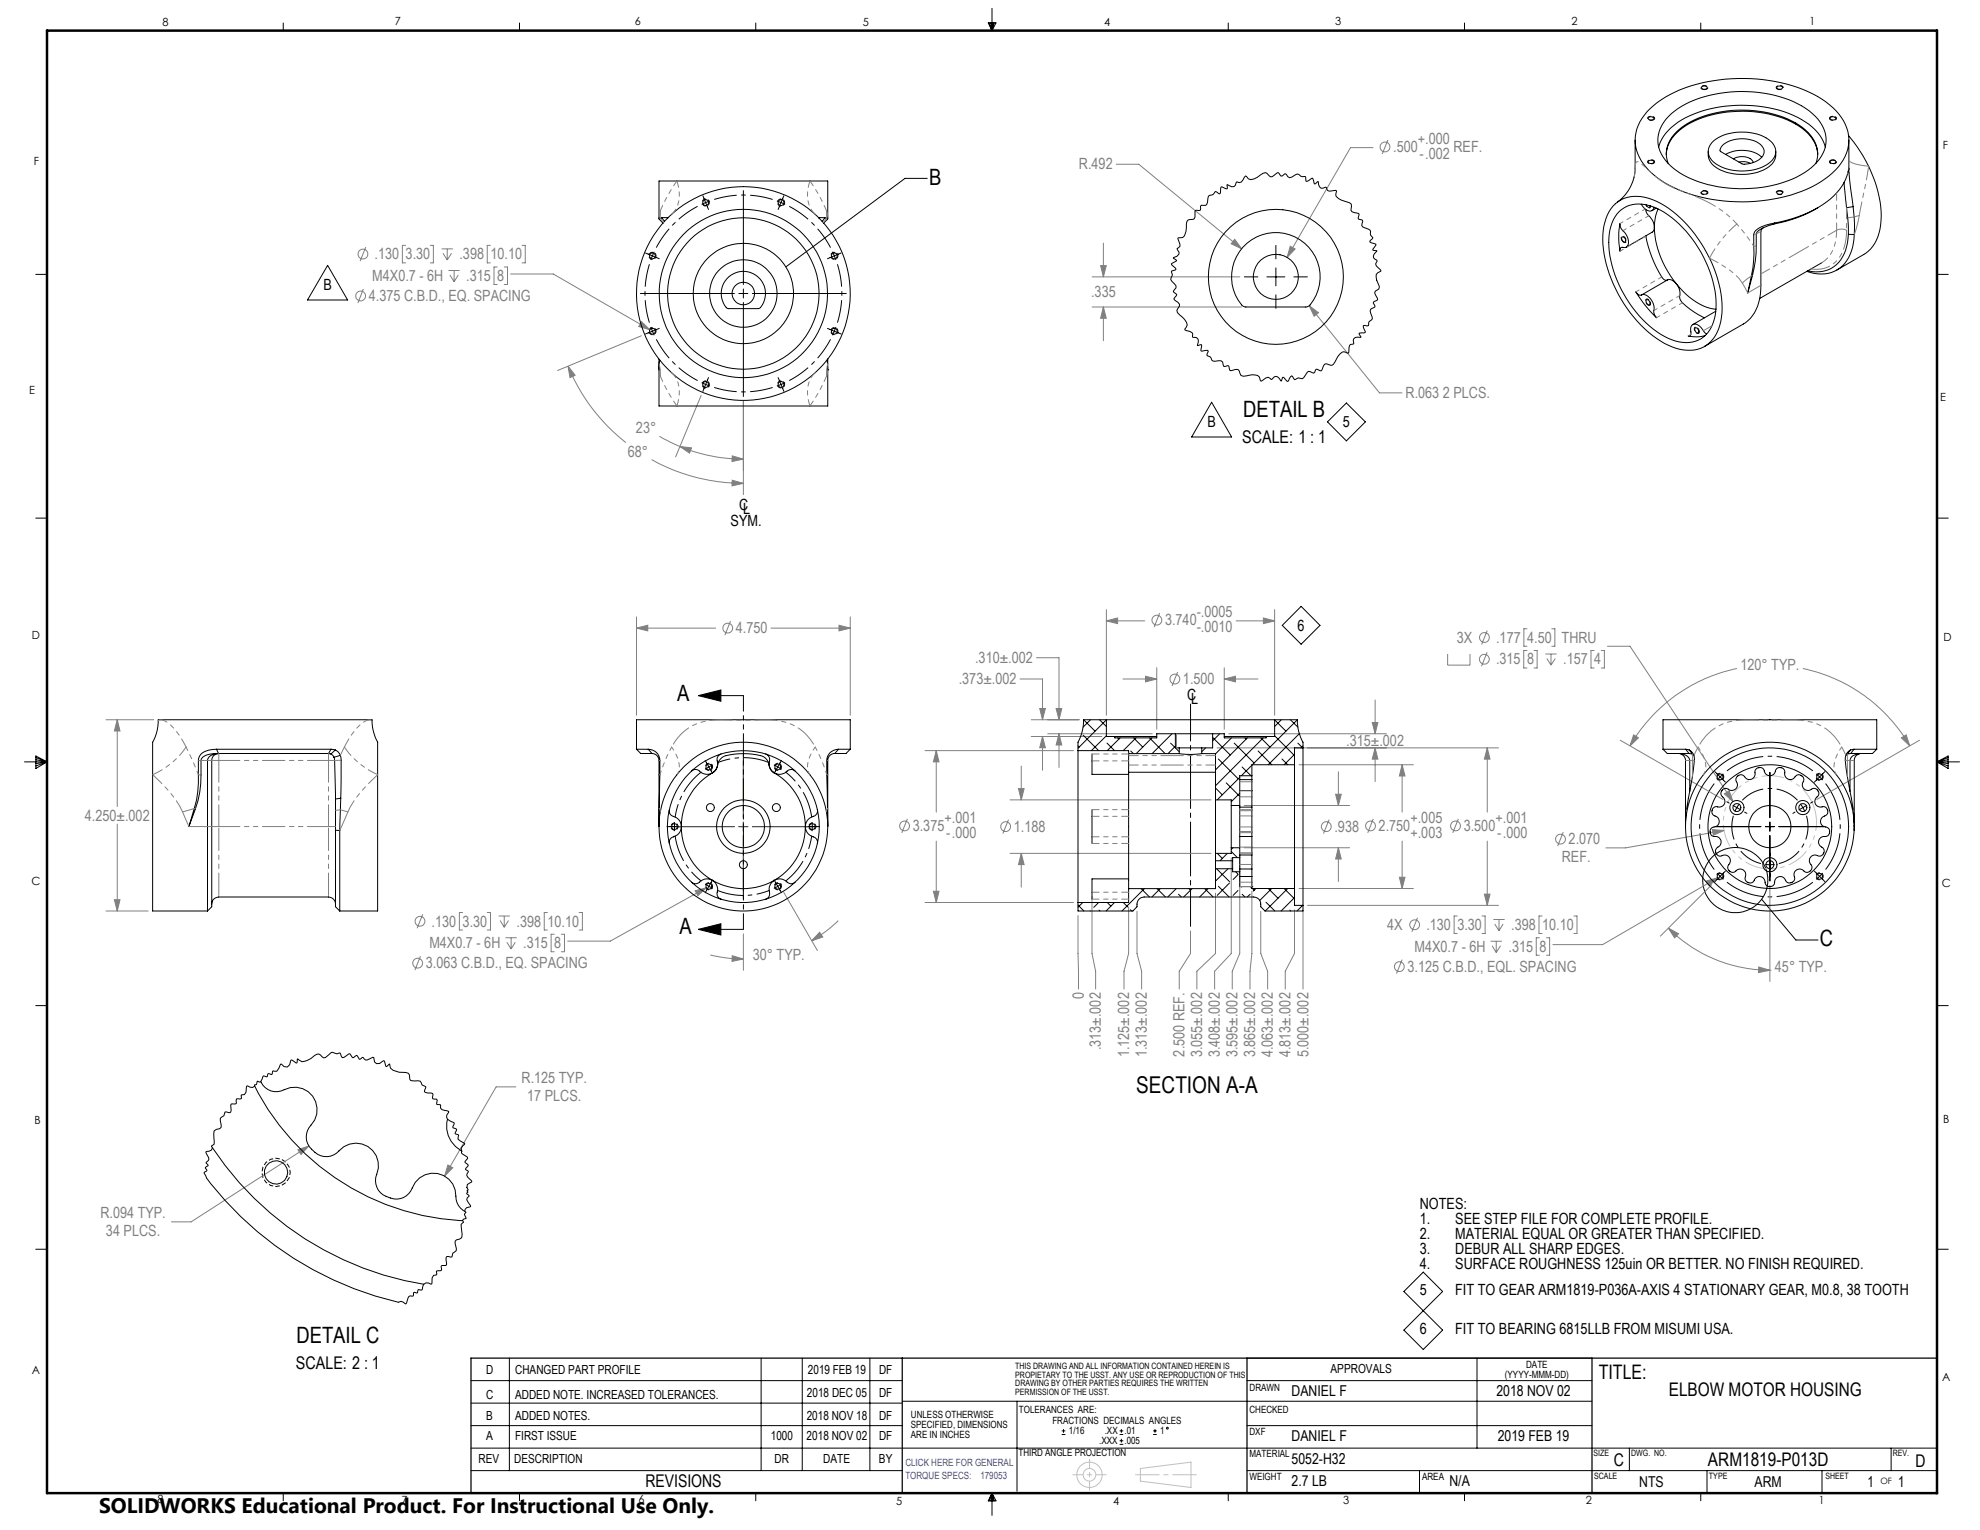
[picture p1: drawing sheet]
<svg xmlns="http://www.w3.org/2000/svg" width="559mm" height="432mm" viewBox="0 0 559 432" stroke-linecap="round" stroke-linejoin="round" font-family="sans-serif">
<defs><g id="words">
<text font-size="6.5" x="320.7" y="308.3">SECTION A-A</text>
<g font-size="6.3">
<text x="262.2" y="52.1">B</text>
<text x="350.9" y="117.6">DETAIL B</text>
<text x="191.1" y="198">A</text>
<text x="191.8" y="263.5">A</text>
<text x="513.6" y="267.1">C</text>
<text x="83.6" y="379.1">DETAIL C</text>
</g>
<text font-size="5.9" x="27.9" y="427">SOLIDWORKS Educational Product. For Instructional Use Only.</text>
<text font-size="5.6" x="451.2" y="389.3">TITLE:</text>
<g font-size="5.3">
<text x="471" y="393.9">ELBOW MOTOR HOUSING</text>
<text x="482" y="413.8">ARM1819-P013D</text>
</g>
<g font-size="4.9">
<text x="350.6" y="125">SCALE: 1 : 1</text>
<text x="83.5" y="386.5">SCALE: 2 : 1</text>
<text x="455.5" y="413.8">C</text>
<text x="540.6" y="413.9">D</text>
<text x="182.1" y="419.6">REVISIONS</text>
</g>
<g font-size="4.4" fill="#808080">
<text x="400.1" y="40.7">+.000</text>
<text x="304.5" y="47.8">R.492</text>
<text x="393.2" y="42.9">.500</text>
<text x="400.6" y="44.8">-.002</text>
<text x="410.2" y="42.9">REF.</text>
<text x="105.7" y="73.2">.130</text>
<text x="114.5" y="73.2">3.30</text>
<text x="129.7" y="73.2">.398</text>
<text x="138.4" y="73.2">10.10</text>
<text x="105.1" y="79.3">M4X0.7 - 6H</text>
<text x="131.6" y="79.3">.315</text>
<text x="140.3" y="79.3">8</text>
<text x="307.9" y="83.9">.335</text>
<text x="104.1" y="85">4.375 C.B.D., EQ. SPACING</text>
<text x="396.7" y="112.3">R.063 2 PLCS.</text>
<text x="179.5" y="122.1">23°</text>
<text x="177.2" y="128.9">68°</text>
<text x="207.7" y="178.7">4.750</text>
<text x="328.8" y="176.5">3.740</text>
<text x="337.7" y="174.2">-.0005</text>
<text x="337.7" y="178.3">-.0010</text>
<text x="411.2" y="181.4">3X</text>
<text x="422.2" y="181.4">.177</text>
<text x="431" y="181.4">4.50</text>
<text x="440.7" y="181.4">THRU</text>
<text x="275.2" y="187.1">.310±.002</text>
<text x="422.2" y="187.5">.315</text>
<text x="431" y="187.5">8</text>
<text x="441.2" y="187.5">.157</text>
<text x="449.9" y="187.5">4</text>
<text x="491.2" y="189.2">120° TYP.</text>
<text x="270.6" y="193.1">.373±.002</text>
<text x="333.9" y="193.1">1.500</text>
<text x="379.9" y="210.5">.315±.002</text>
<text x="23.9" y="231.6">4.250±.002</text>
<text x="266.5" y="232.3">+.001</text>
<text x="398" y="232.3">+.005</text>
<text x="422" y="232.3">+.001</text>
<text x="257.6" y="234.6">3.375</text>
<text x="267" y="236.4">-.000</text>
<text x="286.1" y="234.8">1.188</text>
<text x="376.6" y="234.8">.938</text>
<text x="389.1" y="234.6">2.750</text>
<text x="398" y="236.4">+.003</text>
<text x="413.1" y="234.6">3.500</text>
<text x="422.5" y="236.4">-.000</text>
<text x="442.7" y="238.3">2.070</text>
<text x="440.8" y="243.2">REF.</text>
<text x="121.8" y="261.5">.130</text>
<text x="130.6" y="261.5">3.30</text>
<text x="145.8" y="261.5">.398</text>
<text x="154.5" y="261.5">10.10</text>
<text x="391.5" y="262.5">4X</text>
<text x="402.5" y="262.5">.130</text>
<text x="411.3" y="262.5">3.30</text>
<text x="426.5" y="262.5">.398</text>
<text x="435.2" y="262.5">10.10</text>
<text x="121.2" y="267.6">M4X0.7 - 6H</text>
<text x="147.7" y="267.6">.315</text>
<text x="156.4" y="267.6">8</text>
<text x="399.2" y="268.6">M4X0.7 - 6H</text>
<text x="425.7" y="268.6">.315</text>
<text x="434.5" y="268.6">8</text>
<text x="120.2" y="273.3">3.063 C.B.D., EQ. SPACING</text>
<text x="212.5" y="270.8">30° TYP.</text>
<text x="397.2" y="274.3">3.125 C.B.D., EQL. SPACING</text>
<text x="500.9" y="274.3">45° TYP.</text>
<text x="305.9" y="282.1" transform="rotate(-90 305.9 282.1)">0</text>
<text x="310.7" y="296.4" transform="rotate(-90 310.7 296.4)">.313±.002</text>
<text x="318.7" y="298.4" transform="rotate(-90 318.7 298.4)">1.125±.002</text>
<text x="323.7" y="298.4" transform="rotate(-90 323.7 298.4)">1.313±.002</text>
<text x="334.3" y="298.2" transform="rotate(-90 334.3 298.2)">2.500 REF.</text>
<text x="339.3" y="298.4" transform="rotate(-90 339.3 298.4)">3.055±.002</text>
<text x="344.3" y="298.4" transform="rotate(-90 344.3 298.4)">3.408±.002</text>
<text x="349.3" y="298.4" transform="rotate(-90 349.3 298.4)">3.595±.002</text>
<text x="354.3" y="298.4" transform="rotate(-90 354.3 298.4)">3.865±.002</text>
<text x="359.3" y="298.4" transform="rotate(-90 359.3 298.4)">4.063±.002</text>
<text x="364.3" y="298.4" transform="rotate(-90 364.3 298.4)">4.813±.002</text>
<text x="369.2" y="298.4" transform="rotate(-90 369.2 298.4)">5.000±.002</text>
<text x="147.2" y="305.7">R.125 TYP.</text>
<text x="148.8" y="310.7">17 PLCS.</text>
<text x="28.3" y="343.8">R.094 TYP.</text>
<text x="29.9" y="348.8">34 PLCS.</text>
</g>
<g font-size="4.4">
<text x="91.3" y="82">B</text>
<text x="340.8" y="120.6">B</text>
<text x="379" y="120.6">5</text>
<text x="208.6" y="143.9">C</text>
<text x="206.2" y="148.6">SYM.</text>
<text x="209.7" y="145.1">L</text>
<text x="366.2" y="178">6</text>
<text x="335.1" y="197.5">C</text>
<text x="336.2" y="198.7">L</text>
<text x="400.7" y="341.3">NOTES:</text>
<text x="400.7" y="345.5">1.</text>
<text x="410.7" y="345.5">SEE STEP FILE FOR COMPLETE PROFILE.</text>
<text x="400.7" y="349.7">2.</text>
<text x="400.7" y="353.8">3.</text>
<text x="410.7" y="349.7">MATERIAL EQUAL OR GREATER THAN SPECIFIED.</text>
<text x="410.7" y="353.8">DEBUR ALL SHARP EDGES.</text>
<text x="400.7" y="358">4.</text>
<text x="410.7" y="358">SURFACE ROUGHNESS 125uin OR BETTER. NO FINISH REQUIRED.</text>
<text x="400.7" y="365.6">5</text>
<text x="410.7" y="365.6">FIT TO GEAR ARM1819-P036A-AXIS 4 STATIONARY GEAR, M0.8, 38 TOOTH</text>
<text x="400.7" y="376.5">6</text>
<text x="410.7" y="376.5">FIT TO BEARING 6815LLB FROM MISUMI USA.</text>
</g>
<g font-size="4.2">
<text x="364.5" y="393.9">DANIEL F</text>
<text x="422.3" y="393.9">2018 NOV 02</text>
<text x="364.5" y="406.8">DANIEL F</text>
<text x="422.7" y="406.8">2019 FEB 19</text>
<text x="364.5" y="413.1">5052-H32</text>
<text x="364.5" y="419.3">2.7 LB</text>
<text x="409.1" y="419.3">N/A</text>
<text x="462.6" y="419.6">NTS</text>
<text x="495.2" y="419.6">ARM</text>
<text x="527.1" y="419.6">1</text>
<text x="535.7" y="419.6">1</text>
</g>
<g font-size="3.5">
<text x="137.2" y="387.9">D</text>
<text x="145.4" y="387.9">CHANGED PART PROFILE</text>
<text x="228" y="387.9">2019 FEB 19</text>
<text x="248.1" y="387.9">DF</text>
<text x="375.5" y="387.5">APPROVALS</text>
<text x="137.2" y="394.9">C</text>
<text x="145.4" y="394.9">ADDED NOTE. INCREASED TOLERANCES.</text>
<text x="227.7" y="394.4">2018 DEC 05</text>
<text x="248.1" y="394.4">DF</text>
<text x="137.2" y="400.9">B</text>
<text x="145.4" y="400.9">ADDED NOTES.</text>
<text x="227.7" y="400.7">2018 NOV 18</text>
<text x="248.1" y="400.7">DF</text>
<text x="137.2" y="406.5">A</text>
<text x="145.4" y="406.5">FIRST ISSUE</text>
<text x="217.6" y="406.5">1000</text>
<text x="227.6" y="406.5">2018 NOV 02</text>
<text x="248.1" y="406.5">DF</text>
<text x="135" y="413">REV</text>
<text x="145.1" y="413">DESCRIPTION</text>
<text x="218.6" y="413">DR</text>
<text x="232.3" y="413">DATE</text>
<text x="248.1" y="413">BY</text>
</g>
<g font-size="3.2">
<text x="45.9" y="7.3">8</text>
<text x="111.5" y="7.1">7</text>
<text x="179.2" y="7.1">6</text>
<text x="243.5" y="7.2">5</text>
<text x="311.6" y="7.2">4</text>
<text x="376.8" y="7.2">3</text>
<text x="443.5" y="7.1">2</text>
<text x="510.7" y="7">1</text>
<text x="548.3" y="42">F</text>
<text x="9.5" y="46.5">F</text>
<text x="8.2" y="111.2">E</text>
<text x="547.5" y="113.2">E</text>
<text x="8.9" y="180.4">D</text>
<text x="548.5" y="180.8">D</text>
<text x="8.9" y="249.7">C</text>
<text x="548" y="250.2">C</text>
<text x="9.7" y="317.2">B</text>
<text x="548.4" y="317">B</text>
<text x="9" y="387.6">A</text>
<text x="548.1" y="389.6">A</text>
<text x="44.5" y="424.2">8</text>
<text x="113.3" y="424.6">7</text>
<text x="180.2" y="424.2">6</text>
<text x="252.9" y="424.7">5</text>
<text x="314.1" y="424.7">4</text>
<text x="379.1" y="424.4">3</text>
<text x="447.6" y="424.4">2</text>
<text x="513.3" y="424.4">1</text>
</g>
<g font-size="2.8">
<text x="424.7" y="388.8">(YYYY-MMM-DD)</text>
<text x="430.7" y="386">DATE</text>
<text x="352.7" y="392.5">DRAWN</text>
<text x="257.1" y="400.2">UNLESS OTHERWISE</text>
<text x="287.5" y="398.8">TOLERANCES ARE:</text>
<text x="297" y="401.9">FRACTIONS DECIMALS ANGLES</text>
<text x="352.6" y="398.7">CHECKED</text>
<text x="257.1" y="403">SPECIFIED, DIMENSIONS</text>
<text x="257.1" y="405.8">ARE IN INCHES</text>
<text x="301.7" y="404.8">1/16</text>
<text x="310.2" y="407.6">.XXX .005</text>
<text x="311.8" y="404.8">.XX .01</text>
<text x="327.5" y="404.8">1</text>
<text x="352.6" y="404.9">DXF</text>
<text x="287.4" y="411">THIRD ANGLE PROJECTION</text>
<text x="352.6" y="411.3">MATERIAL</text>
<text x="352.6" y="417.6">WEIGHT</text>
<text x="401.3" y="417.6">AREA</text>
</g>
<g font-size="2.8" fill="#00f">
<text x="255.5" y="413.8">CLICK HERE FOR GENERAL</text>
<text x="255.5" y="417.4">TORQUE SPECS:</text>
<text x="276.7" y="417.4">179053</text>
</g>
<g font-size="2.5">
<text x="286.5" y="386.3">THIS DRAWING AND ALL INFORMATION CONTAINED HEREIN IS</text>
<text x="286.5" y="388.8">PROPIETARY TO THE USST. ANY USE OR REPRODUCTION OF THIS</text>
<text x="286.5" y="391.2">DRAWING BY OTHER PARTIES REQUIRES THE WRITTEN</text>
<text x="286.5" y="393.7">PERMISSION OF THE USST.</text>
<text x="449.7" y="411">SIZE</text>
<text x="460.4" y="411">DWG. NO.</text>
<text x="534.2" y="410.9">REV.</text>
<text x="449.9" y="417.3">SCALE</text>
<text x="482.3" y="417.3">TYPE</text>
<text x="515.2" y="417.3">SHEET</text>
<text x="530.7" y="418.9">OF</text>
</g>
</g></defs>
<g fill="none" stroke="#808080" stroke-width=".28">
<path d="M391.7 39.5l-1.6 4M315 46.4h6.4l29 23.8M387.5 41.7h-6.4l-17.8 30.9M103.2 69.7l-1.6 4M114.5 69.3h-.9v4.9h.9M121.4 69.3h.9v4.9h-.9M124.6 70.2h3.2M125 71.5l1.2 1.9M126.2 70.2v3.2M126.6 76.3h3.1M127 77.6l1.2 1.9M127.4 71.5l-1.2 1.9"/>
<path d="M128.2 76.3v3.2M129.3 77.6l-1.1 1.9M138.4 69.3h-.9v4.9h.9M140.3 75.4h-.9v4.9h.9M142.3 75.4h.9v4.9h-.9M144.1 77.3h12l27.3 15.8M147.4 69.3h.8v4.9h-.8M308.2 78.1h41.7M310.6 75h1.6l-.8 3.1zM311.4 68.6v9.5M348.5 67.6l1.9 2.6-2.9-1.4zM364.1 69.5l1.4 .8-2.2 2.3z"/>
<path d="M102.6 81.6l-1.6 3.9M181 94.8l-23.6 9.8M181 90.8l2.4 2.3-3.1-1zM308.2 86.6h42.1M311.4 86.6v9.6M311.4 86.6l.8 3.2h-1.6zM369.5 86.3l19.8 24.6h6.4M369.5 86.3l2.6 2-1.2 1zM160.3 103.3l2 2.6-1.4 .7zM160.3 103.3a53.2 53.2 0 0 0 16.3 21.6M197.9 111.6l-7.2 17.3M209.8 113.2v26.4"/>
<path d="M183.9 129.7a53.1 53.1 0 0 0 25.9 6.7M186.1 123.1l5.8 2.9M191.9 126l3.3 .4-.6 1.5zM191.9 126a47.4 47.4 0 0 0 17.9 3.6M206.7 135.5l3.1 .9-3.2 .7zM206.7 128.7l3.1 .9-3.2 .6zM179.6 174.1v27.8M179.6 177.3h22.4M179.6 177.3l3.2-.8v1.5zM206.2 175.3l-1.6 3.9M217.6 177.3h22.4M236.8 176.5l3.2 .8-3.2 .7z"/>
<path d="M240 174.1v27.8M312.2 175.2l3.2-.8v1.6zM312.2 172v29.9M312.2 175.2h10.9M327.3 173l-1.6 4M348.9 175.2h10.8M356.6 174.4l3.1 .8-3.1 .8zM359.7 172v29.9M419.7 177.9l-1.6 4M431 177.4h-.9v5h.9M437.9 177.4h.9v5h-.9M287.9 191.6h6.3v11.5"/>
<path d="M292.5 185.6h6.4v17.5M293.4 200h1.6l-.8 3.1zM298.1 200h1.5l-.7 3.1zM316.9 191.6h9.6M323.3 190.9l3.2 .7-3.2 .8zM326.5 188.5v17.3M332.4 189.7l-1.6 3.9M345.5 191.6l3.2-.7v1.5zM345.5 188.5v17.3M345.5 191.6h9.5M388.1 197.6v9.5M408.6 184.6v3.1h6.3v-3.1"/>
<path d="M419.7 184.1l-1.6 3.9M431 183.6h-1v4.9h1M432.9 183.6h.9v4.9h-.9M436.1 184.6h3.2M436.6 185.8l1.1 1.9M437.7 184.6v3.1M438.9 185.8l-1.2 1.9M449.9 183.6h-.9v4.9h.9M451.9 183.6h.9v4.9h-.9M453.7 182.4h6.3l29.1 43.8M490.2 188.7a45.4 45.4 0 0 0-30.2 21.8M508.8 188.7a45.4 45.4 0 0 1 30.2 21.8"/>
<path d="M29.9 203.1h13.5M33.1 203.1v24.5M33.1 203.1l.8 3.2h-1.6zM261.1 211.8h41.9M264.2 211.8v17.4M264.2 211.8l.8 3.2h-1.6zM288.2 216.2v9.5M291 203.1h13.6M291 207.9h20M294.2 207.9v9.5M294.2 207.9l.8 3.1h-1.6zM295.7 207.1h29.5"/>
<path d="M298.9 207.1v9.5M298.9 207.1l.7 3.2h-1.5zM343.5 211.1h79.4M346.8 207.1h44.5M366.6 215.8h32.3M377.7 217.8v9.5M387.3 203.9h1.6l-.8 3.2zM388.1 211.1v9.5M388.1 211.1l.8 3.1h-1.6zM395.7 215.8v13.4M395.7 215.8l.8 3.2h-1.6zM419.7 211.1v18.1"/>
<path d="M419.7 211.1l.8 3.1h-1.6zM457.3 208.9l29 16.7M461 207.4l1.4 .8-2.4 2.3zM536.6 208.2l1.4-.8 1 3.1zM541.7 208.9l-29 16.7M33.1 232.6v24.5M256.1 231.1l-1.6 4M264.2 237.4v17.3M284.6 231.3l-1.6 4M285 225.7h56.8M287.4 222.6h1.6l-.8 3.1zM351.2 227.3h29.7"/>
<path d="M351.2 239.3h29.7M375.1 231.3l-1.6 4M376.9 224.2h1.6l-.8 3.1zM377.7 239.3v9.5M377.7 239.3l.8 3.1h-1.6zM387.6 231.1l-1.6 4M395.7 237.4v13.4M411.6 231.1l-1.6 4M419.7 237.4v18.1M441.2 234.8l-1.6 4M483.3 234.1l3.3 .3-3 1.3zM486.6 234.4l-27.8 4.9h-5.6"/>
<path d="M486.7 224l1.3-.8 1.1 3zM29.9 257.1h11.9M32.3 253.9h1.6l-.8 3.2zM119.3 258l-1.6 4M130.6 257.5h-1v5h1M137.5 257.5h.9v5h-.9M140.7 258.5h3.2M141.1 259.8l1.2 1.9M142.3 258.5v3.2M143.5 259.8l-1.2 1.9M154.5 257.5h-.9v5h.9M163.4 257.5h1v5h-1"/>
<path d="M196.2 251.4l3.2-.9-2.4 2.3zM199.4 250.5l-27.2 15.1h-12M221.2 251.8l9.5 16.5M236.6 259.8l-3.6 3.1-3.9 2.6M261.1 254.7h41.9M263.4 251.5h1.6l-.8 3.2zM285 240.8h56.8M288.2 240.8v9.6M288.2 240.8l.8 3.2h-1.6zM304.2 258.4l.2 20.7M308.2 253.1v16l1 5v5M318.5 256v13.1l-1.3 5v5"/>
<path d="M320.9 257.2v11.9l1.3 5v5M343 252.1v17l-5.2 5v5M347.5 242.1v27l-4.7 5v5M349.9 240.5v28.6l-2.1 5v5M353.3 251.5v17.6l-.5 5v5M355.8 257.2v11.9l2 5v5M365.3 256.8v12.3l-2.6 5v5M366.6 250.8h32.3M367.7 256.8v22.3M369 255.5h53.9M394.9 247.6h1.6l-.8 3.2zM400 259l-1.5 4"/>
<path d="M411.3 258.5h-.9v5h.9M418.3 258.5h.8v5h-.8M418.9 252.3h1.6l-.8 3.2zM421.5 259.5h3.1M423.1 259.5v3.2M435.2 258.5h-.9v5h.9M444.2 258.5h.9v5h-.9M481.6 248.6l3.2-.9-2.4 2.3zM483.1 249.7l-14.5 14.5M484.8 247.7l-32.5 18.9h-14M499.5 249.9v27.1M118.7 269.8l-1.6 4"/>
<path d="M142.7 264.7h3.1M143.1 265.9l1.2 1.9M144.3 264.7v3.1M145.4 265.9l-1.1 1.9M156.4 263.7h-.9v4.9h.9M158.4 263.7h.9v4.9h-.9M200.4 269.5l4.7 .9 4.7 .3M206.7 269.7l3.1 1-3.2 .6zM209.8 263.6v10.2M231.3 263.1l.9 1.3-3.1 1.1zM336 262.7v6.4l-3.2 5v5M395.7 270.8l-1.6 4"/>
<path d="M420.7 265.6h3.2M421.1 266.9l1.2 1.9M421.9 260.8l1.2 1.9M422.3 265.6v3.2M423.5 266.9l-1.2 1.9M424.2 260.8l-1.1 1.9M434.4 264.7h-.8v4.9h.8M436.5 264.7h.8v4.9h-.8M470.9 261.9l2.8 1.6-1.1 1.2zM470.9 261.9a40.5 40.5 0 0 0 28.6 11.9M496.4 272.9l3.1 .9-3.2 .7zM499.5 273.8h.4"/>
<path d="M145.6 306.7h-5.6l-14.5 25.2M84.1 324.5l3.1-1.1-2.3 2.4zM87.2 323.4l-33.3 21.4h-5.5M126.4 328.8l1.4 .8-2.3 2.3z"/>
<circle cx="390.9" cy="41.5" r="1.38"/>
<circle cx="102.4" cy="71.7" r="1.39"/>
<circle cx="101.8" cy="83.5" r="1.38"/>
<circle cx="205.4" cy="177.3" r="1.38"/>
<circle cx="326.5" cy="175" r="1.38"/>
<circle cx="418.9" cy="179.9" r="1.39"/>
<circle cx="331.6" cy="191.7" r="1.39"/>
<circle cx="418.9" cy="186" r="1.39"/>
<circle cx="255.3" cy="233.1" r="1.39"/>
<circle cx="283.8" cy="233.3" r="1.38"/>
<circle cx="374.3" cy="233.3" r="1.39"/>
<circle cx="386.8" cy="233.1" r="1.38"/>
<circle cx="410.8" cy="233.1" r="1.39"/>
<circle cx="440.4" cy="236.8" r="1.38"/>
<circle cx="117.9" cy="271.8" r="1.39"/>
<circle cx="118.5" cy="260" r="1.38"/>
<circle cx="394.9" cy="272.8" r="1.38"/>
<circle cx="399.2" cy="261" r="1.38"/>
</g>
<g fill="none" stroke="#000" stroke-width=".28">
<path d="M79.9 6.5v2.1M146.6 6.5v2.1M213.3 6.5v2.1M278.9 6.5h2.2l-1.1 2.1zM279.1 6.5l.9 2.1M279.6 6.5l.4 2.1M280 2.4v6.2M280.3 6.5l-.3 2.1M280.6 6.5l-.6 2.1M346.6 6.5v2.1M413.3 6.5v2.1M480 6.5v2.1"/>
<path d="M198.4 55.2l.7 2M199.1 57.2l-1.1 .5M199.1 57.2l.9 1.9M200.3 56.7l-1.2 .5M209.8 53.8v26.5M219.3 56.7l1.1 .5M220.4 57.2l1.2 .5M220.4 57.2l-.8 1.9M221.2 55.2l-.8 2M261.7 50.3h-6.3l-33.6 25M10.1 77.4h3.2M92.5 74.9l5.6 9.8h-11.3z"/>
<path d="M182.2 71.4l1.9 .8M184.1 72.2l-.4 1.2M184.1 72.2l2 .8M184.6 71l-.5 1.2M234.9 71l.5 1.2M235.4 72.2l.5 1.2M235.4 72.2l-1.9 .8M237.4 71.4l-2 .8M351.2 78.1h3.8M357.5 78.1h5.1M360.1 69.3v3.8M360.1 75.6v5.1"/>
<path d="M365.2 78.1h3.8M546.7 77.4h3.1M180.7 82.8h26.6M183.7 92.3l.4 1.2M184.1 93.5l.5 1.1M184.1 93.5l-1.9 .8M186.1 92.7l-2 .8M208.5 82.8h2.6M209.8 81.6v2.5M209.8 85.4v26.5M212.3 82.8h26.5M233.5 92.7l1.9 .8"/>
<path d="M235.4 93.5l-.5 1.1M235.4 93.5l2 .8M235.9 92.3l-.5 1.2M360.1 83.2v3.8M198 108l1.1 .5M199.1 108.5l1.2 .5M199.1 108.5l-.7 2M200 106.6l-.9 1.9M219.6 106.6l.8 1.9M220.4 108.5l-1.1 .5M220.4 108.5l.8 2M221.6 108l-1.2 .5"/>
<path d="M341.9 113.5l5.7 9.8h-11.3zM380 113.7l5.3 5.4-5.3 5.3-5.4-5.3zM10.1 146.2h3.2M546.7 146.2h3.1M367.2 171.1l5.3 5.4-5.3 5.3-5.3-5.3zM197.1 196.3h12.7M197.1 196.3l6.3-1.6v3.2zM6.9 215h6.4M10.1 213.4l3.2 1.6-3.2 1.9zM10.1 213.8l3.2 1.2M10.1 214.4l3.2 .6M13.3 215l-3.2 1.2"/>
<path d="M13.3 215l-3.2 .5M199 214.6l1.1 1.9M200.1 216.5l-1.1 .6M200.1 216.5l1 1.8M201.2 215.9l-1.1 .6M209.8 213v17.8M218.4 215.9l1.1 .6M219.5 216.5l1.1 .6M219.5 216.5l-1 1.8M220.6 214.6l-1.1 1.9M484 217.8l2.9 2.9M486.4 218.4l-1.8 1.8"/>
<path d="M499.5 218v12.8M512.6 218.4l1.8 1.8M515 217.8l-2.9 2.9M546.7 215h6.3M546.7 215l3.1 .5M546.7 215l3.1 1.2M546.7 215l3.1-1.6v3.5zM549.8 214.4l-3.1 .6M549.8 213.8l-3.1 1.2M188.2 233.3h19.1M190.4 232v2.6M208.5 233.3h2.6"/>
<path d="M209.8 232v2.6M209.8 235.8v17.8M212.3 233.3h19M229.2 232v2.6M484.2 233.3h12.8M487.4 226.3l.6 .4M489.1 227.3l2.2 1.3M490.9 226.9l-1.3 2.2M492.4 229.2l.6 .4M498.2 233.3h2.6M499.5 232v2.6M499.5 235.8v12.8"/>
<path d="M502 233.3h12.8M506.6 229.2l-.6 .4M508.1 226.9l1.3 2.2M509.9 227.3l-2.2 1.3M511.6 226.3l-.6 .4M199 249.4l1.1 .7M200.1 250.1l1.1 .6M200.1 250.1l-1.1 1.9M201.1 248.3l-1 1.8M218.5 248.3l1 1.8M219.5 250.1l-1.1 .6M219.5 250.1l1.1 1.9"/>
<path d="M220.6 249.4l-1.1 .7M484.6 246.4l1.8 1.8M486.9 245.9l-2.9 2.9M497.2 253.8l9.6 11.5h6.3M498.2 244h2.6M512.1 245.9l2.9 2.9M514.4 246.4l-1.8 1.8M197.1 262.3h12.7M197.1 262.3l6.3-1.6v3.2zM10.1 283.8h3.2M546.7 283.8h3.1M10.1 352.6h3.2"/>
<path d="M401.7 359l-5.5 5.5 10.9 10.9-5.4 5.5-5.5-5.5 10.9-10.9zM546.7 352.6h3.1M132.9 389.6h121.7M132.9 396h121.7M143.8 383.3v31.7M214.8 383.3v31.7M226.4 383.3v31.7M245.5 383.3v31.7M254.6 395.5h194.7M287 395.5v25.4M351.9 389.6h97.4M351.9 383.3h97.4"/>
<path d="M416.8 383.3v25.4M132.9 408.7h413.8M132.9 402.3h121.7M132.9 415h121.7M299.6 404.8h1.1M299.6 403.8h1.1M300.1 403.3v1.1M316 407.6h1M316 406.6h1M316 404.8h1M316 403.8h1M316.5 403.3v1.1"/>
<path d="M316.5 406.1v1M325.4 404.8h1.1M325.4 403.8h1.1M326 403.3v1.1M351.9 402.3h97.4M351.9 415h194.8M400.6 415v6.4M459.8 408.7v6.3M481.8 415v6.4M514.2 415v6.4M533.7 408.7v6.3M79.9 421.4v2.1"/>
<path d="M146.6 421.4v2.1M213.3 421.4v2.1M280 421.4v6.3M280 421.4l1.1 2.2h-2.2zM280 421.4l.6 2.2M280 421.4l-.9 2.2M280 421.4l-.4 2.2M280 421.4l.3 2.2M346.6 421.4v2.1M413.3 421.4v2.1M480 421.4v2.1"/>
<circle cx="209.8" cy="82.8" r="14.1"/>
<circle cx="489.7" cy="248.4" r="9.2"/>
<circle cx="329.5" cy="403.1" r=".25"/>
</g>
<g fill="none" stroke="#000" stroke-width=".28" stroke-dasharray="1.3 .6" stroke-dashoffset=".4" stroke-linecap="butt">
<path d="M200.2 57.2a1 1 0 0 0-1.5-.9 1 1 0 0 0-.1 1.7 1 1 0 0 0 1.6-.7v-.1M221.4 57.2a1 1 0 0 0-1.4-.9 1 1 0 0 0-.1 1.7 1 1 0 0 0 1.5-.7v-.1M185.1 72.2a1 1 0 0 0-1.4-.9 1 1 0 0 0-.1 1.7 1 1 0 0 0 1.5-.7v-.1M236.5 72.2a1 1 0 0 0-1.5-.9 1 1 0 0 0-.1 1.7 1 1 0 0 0 1.6-.7v-.1M185.1 93.5a1 1 0 0 0-1.4-.9 1 1 0 0 0-.1 1.7 1 1 0 0 0 1.5-.7v-.1M236.5 93.5a1 1 0 0 0-1.5-.9 1 1 0 0 0-.1 1.7 1 1 0 0 0 1.6-.7v-.1M200.2 108.5a1 1 0 0 0-1.5-.9 1 1 0 0 0-.1 1.7 1 1 0 0 0 1.6-.7v-.1M221.4 108.5a1 1 0 0 0-1.4-.9 1 1 0 0 0-.1 1.7 1 1 0 0 0 1.5-.7v-.1M201.1 216.4a1 1 0 0 0-1.5-.9 1 1 0 0 0-.1 1.7 1 1 0 0 0 1.6-.6v-.2M220.5 216.4a1 1 0 0 0-1.4-.9 1 1 0 0 0-.1 1.7 1 1 0 0 0 1.5-.6v-.2M486.5 219.2a1 1 0 0 0-1.5-.8 1 1 0 0 0-.1 1.7 1 1 0 0 0 1.6-.7v-.2M514.5 219.2a1 1 0 0 0-1.4-.8 1 1 0 0 0-.1 1.7 1 1 0 0 0 1.5-.7v-.2"/>
<path d="M191.4 233.3a1 1 0 0 0-1.5-.9 1 1 0 0 0-.1 1.7 1 1 0 0 0 1.6-.7v-.1M230.3 233.3a1 1 0 0 0-1.5-.9 1 1 0 0 0-.1 1.7 1 1 0 0 0 1.5-.7l.1-.1M201.1 250.1a1 1 0 0 0-1.5-.9 1 1 0 0 0-.1 1.7 1 1 0 0 0 1.6-.6v-.2M220.5 250.1a1 1 0 0 0-1.4-.9 1 1 0 0 0-.1 1.7 1 1 0 0 0 1.5-.6v-.2M486.5 247.3a1 1 0 0 0-1.5-.9 1 1 0 0 0-.1 1.7 1 1 0 0 0 1.6-.7v-.1M514.5 247.3a1 1 0 0 0-1.4-.9 1 1 0 0 0-.1 1.7 1 1 0 0 0 1.5-.7v-.1"/>
</g>
<path d="M465.8 58.3l-.2 .4-.4-.1-.7-.8" fill="none" stroke="#000" stroke-width=".28" stroke-dasharray="1.3 .6" stroke-dashoffset=".6" stroke-linecap="butt"/>
<path d="M466.7 33.8a1.02 1.02 0 0 1-1.7-.6 1.18 1.18 0 0 1 2 .3l-.3 .3M481 25.3l-1-.4a1.01 1.01 0 0 1 1-.8 1.01 1.01 0 0 1 1 .8l-1 .4M501.6 25.1l-.2-.1a.88 .88 0 0 1 .5-.9 .88 .88 0 0 1 1 .1l.3 .3a1.02 1.02 0 0 1-1.6 .6M516.3 33.4a1.1 1.1 0 0 1 1-.6 1.1 1.1 0 0 1 1 .7 1.2 1.2 0 0 1-2-.1M467 45.7a1.1 1.1 0 0 1-1 .5 1.1 1.1 0 0 1-1-.6 1.2 1.2 0 0 1 2 .1M481.7 53.9l.2 .2a.88 .88 0 0 1-.5 .9 .88 .88 0 0 1-1-.2l-.3-.3a1.02 1.02 0 0 1 1.6-.6M502.3 53.8l.9 .4a1.01 1.01 0 0 1-.9 .7 1.01 1.01 0 0 1-1-.7l1-.4M516.6 45.3a1.02 1.02 0 0 1 1.7 .5 1.18 1.18 0 0 1-2-.2l.3-.3M457.9 68.1l-.4-.9 .2-.4a1.1 1.1 0 0 1 1 .4 1.1 1.1 0 0 1 .1 1.2h-.5l-.4-.3M465.5 86.2a1.18 1.18 0 0 1-.8-1.8 1.08 1.08 0 0 1 1 .6 1.08 1.08 0 0 1-.2 1.2M479.6 93.6l-.1 .3a.88 .88 0 0 1-1 0 .88 .88 0 0 1-.3-.9l.1-.5a1.02 1.02 0 0 1 1.3 1.1" fill="none" stroke="#000" stroke-width=".28" stroke-dasharray="1.3 .6" stroke-linecap="butt"/>
<path d="M81.9 330.9a4 4 0 0 0-5.5-3.7 4 4 0 0 0-1.3 6.5 4 4 0 0 0 6.5-1.3l.3-1.5" fill="none" stroke="#000" stroke-width=".28" stroke-dasharray="1.3 .6" stroke-dashoffset=".5" stroke-linecap="butt"/>
<path d="M489.2 230.2a10.7 10.7 0 0 0 7.8 13.5M507.3 225.9a10.7 10.7 0 0 0-15.6 0M502 243.7a10.7 10.7 0 0 0 7.8-13.5" fill="none" stroke="#000" stroke-width=".28" stroke-dasharray="15.2 1.3 1.3 1.3" stroke-dashoffset="8.4" stroke-linecap="butt"/>
<path d="M511.6 217.6a19.8 19.8 0 0 0-24.2 0M483.8 221.1a19.8 19.8 0 0 0 0 24.3M487.4 249a19.8 19.8 0 0 0 24.2 0M515.2 245.4a19.8 19.8 0 0 0 0-24.3" fill="none" stroke="#000" stroke-width=".28" stroke-dasharray="15.2 1.3 1.3 1.3" stroke-dashoffset="4.1" stroke-linecap="butt"/>
<path d="M198 217.8a19.4 19.4 0 0 0-7.5 12.9M217.3 215.3a19.4 19.4 0 0 0-14.9 0M190.5 235.8a19.4 19.4 0 0 0 7.5 12.9M229.1 230.7a19.4 19.4 0 0 0-7.5-12.9M202.4 251.2a19.4 19.4 0 0 0 14.9 0M221.6 248.7a19.4 19.4 0 0 0 7.5-12.9" fill="none" stroke="#000" stroke-width=".28" stroke-dasharray="15.2 1.3 1.3 1.3" stroke-dashoffset="7.6" stroke-linecap="butt"/>
<path d="M196.9 58.2a27.8 27.8 0 0 0-11.7 11.7M218.1 56.3a27.8 27.8 0 0 0-16.5 0M183.3 74.6a27.8 27.8 0 0 0 0 16.5M234.4 69.9a27.8 27.8 0 0 0-11.7-11.7M185.2 95.8a27.8 27.8 0 0 0 11.7 11.6M236.3 91.1a27.8 27.8 0 0 0 0-16.5M201.6 109.4a27.8 27.8 0 0 0 16.5 0M222.7 107.4a27.8 27.8 0 0 0 11.7-11.6" fill="none" stroke="#000" stroke-width=".28" stroke-dasharray="15.2 1.3 1.3 1.3" stroke-dashoffset="8.8" stroke-linecap="butt"/>
<g fill="none" stroke="#c0c0c0" stroke-width=".28">
<path d="M321.8 414.4l14.3-1.8v7.2l-14.3-1.8zM546.2 421.4h1M546.3 421l.7 .7M546.7 420.9v1M547 421l-.7 .7"/>
<circle cx="307.5" cy="416.2" r="1.78"/>
<circle cx="307.5" cy="416.2" r="3.6"/>
</g>
<path d="M512.1 228.2a13.1 13.1 0 0 0-22-5.3 13.1 13.1 0 0 0 5.8 21.8 13.1 13.1 0 0 0 16.4-15.5l-.2-1" fill="none" stroke="#c0c0c0" stroke-width=".28" stroke-dasharray="6.3 1.3 1.3 1.3 1.3 1.3" stroke-linecap="butt"/>
<path d="M465.8 58.1v.2" fill="none" stroke="#000" stroke-width=".28" stroke-dasharray="1.3 .6"/>
<path d="M209.8 215.2v15.6M191.7 233.3h15.6M208.5 233.3h2.6M209.8 232v2.6M209.8 235.8v15.6M212.3 233.3h15.6" fill="none" stroke="#808000" stroke-width=".28"/>
<path d="M336 261.4v-62.7" fill="none" stroke="#000" stroke-width=".28" stroke-dasharray="15.2 1.3 1.3 1.3" stroke-dashoffset="4.8"/>
<path d="M209.8 196.3v66" fill="none" stroke="#000" stroke-width=".28" stroke-dasharray="6.3 1.3 1.3 1.3 1.3 1.3" stroke-dashoffset="2"/>
<path d="M254.6 383.3h-121.7v38.1M351.9 383.3v38.1M449.3 383.3v38.1M546.7 383.3h-292.1v38.1" fill="none" stroke="#000" stroke-width=".35"/>
<path d="M13.3 8.6h533.4v412.8h-533.4z" fill="none" stroke="#000" stroke-width=".7"/>
<path d="M307.5 411.8v8.8" fill="none" stroke="#c0c0c0" stroke-width=".28" stroke-dasharray="15.2 1.3 1.3 1.3" stroke-dashoffset="12.8"/>
<path d="M302.8 416.2h9.4" fill="none" stroke="#c0c0c0" stroke-width=".28" stroke-dasharray="15.2 1.3 1.3 1.3" stroke-dashoffset="12.4"/>
<path d="M320.5 416.2h17.2" fill="none" stroke="#c0c0c0" stroke-width=".28" stroke-dasharray="15.2 1.3 1.3 1.3" stroke-dashoffset="8.5"/>
<path d="M197.1 196.3l6.3-1.6v3.2zM197.1 262.3l6.3-1.6v3.2z" fill="#000"/>
<g fill="#808080">
<path d="M483.3 234.1l.3 1.6 3-1.3zM206.7 269.7l3.1 1-3.2 .6zM231.3 263.1l.9 1.3-3.1 1.1z"/>
<path d="M536.6 208.2l1.4-.8 1 3.1zM461 207.4l1.4 .8-2.4 2.3zM470.9 261.9l2.8 1.6-1.1 1.2zM496.4 272.9l3.1 .9-3.2 .7zM481.6 248.6l.8 1.4 2.4-2.3zM486.7 224l2.4 2.2-1.1-3zM32.3 253.9h1.6l-.8 3.2zM33.1 203.1l.8 3.2h-1.6zM196.2 251.4l.8 1.4 2.4-2.3zM179.6 177.3l3.2-.8v1.5zM236.8 176.5l3.2 .8-3.2 .7zM181 90.8l-.7 1.3 3.1 1zM160.3 103.3l2 2.6-1.4 .7zM206.7 135.5l3.1 .9-3.2 .7zM191.9 126l3.3 .4-.6 1.5zM206.7 128.7l3.1 .9-3.2 .6zM263.4 251.5h1.6l-.8 3.2zM264.2 211.8l.8 3.2h-1.6zM287.4 222.6h1.6l-.8 3.1zM288.2 240.8l.8 3.2h-1.6zM376.9 224.2h1.6l-.8 3.1zM377.7 239.3l.8 3.1h-1.6zM395.7 215.8l.8 3.2h-1.6zM394.9 247.6h1.6l-.8 3.2zM419.7 211.1l.8 3.1h-1.6zM418.9 252.3h1.6l-.8 3.2zM387.3 203.9h1.6l-.8 3.2zM388.1 211.1l.8 3.1h-1.6zM312.2 175.2l3.2-.8v1.6zM356.6 174.4l3.1 .8-3.1 .8zM323.3 190.9l3.2 .7-3.2 .8zM345.5 191.6l3.2-.7v1.5zM293.4 200h1.6l-.8 3.1zM294.2 207.9l.8 3.1h-1.6zM298.9 207.1l.7 3.2h-1.5zM298.1 200h1.5l-.7 3.1zM126.4 328.8l-.9 3.1 2.3-2.3zM84.1 324.5l.8 1.3 2.3-2.4zM364.1 69.5l-.8 3.1 2.2-2.3zM348.5 67.6l-1 1.2 2.9 1.4zM310.6 75h1.6l-.8 3.1zM311.4 86.6l.8 3.2h-1.6zM369.5 86.3l1.4 3 1.2-1z"/>
</g>
<g fill="none" stroke="#000" stroke-width=".28">
<path d="M461.5 39.5v8.1a12 12 0 0 1-5 9.4M464.8 31.5a33 33 0 0 1 20.4-9 45.2 45.2 0 0 1 29 5.5 14.7 14.7 0 0 1 7.6 11.2 13.6 13.6 0 0 1-6.8 11.3 40.5 40.5 0 0 1-23.2 6.5 40.6 40.6 0 0 1-24.4-7.1 12.7 12.7 0 0 1-5.7-12.5l1.1-3zM465.2 33.2a.88 .88 0 0 1 1.6 .3 .97 .97 0 0 1-1.7-.2zM471.6 32.1a29.9 29.9 0 0 1 18.3-6.2 33.4 33.4 0 0 1 20.6 5.3 9.8 9.8 0 0 1 4.4 11.2 16.5 16.5 0 0 1-10.5 8.7 37.9 37.9 0 0 1-29-1.5 13.3 13.3 0 0 1-7.4-8.8 9.8 9.8 0 0 1 3.6-8.7zM480.3 24.5a.9 .9 0 0 1 1.5 .4 .97 .97 0 0 1-1.6-.2zM501.5 24.5a.86 .86 0 0 1 1.5 .4 .94 .94 0 0 1-1.6-.2zM516.6 33.2a.88 .88 0 0 1 1.5 .3 .97 .97 0 0 1-1.6-.2zM521.7 38.3a37.9 37.9 0 0 1 9.2 22.7 12.5 12.5 0 0 1-4.3 10.5l-8.2 4.7M521.8 39.5v8.1M341.2 55.2l1.2-.3 .7-.9 1.1 .7a1.73 1.73 0 0 0 .3-1.7l.3-.3 1.5 .6 .1-1.2 1.2 .6h.6l.4-.3 .4-1.1 .7 .2 .6-.1 1.2-1.7 .8 .8 .7 .2a7.2 7.2 0 0 0 3.4-1.8 1.37 1.37 0 0 1 1.9 .8 1.18 1.18 0 0 0 1.6-.5l.9-.5 .7 1 1.3-.7 1.2 1.2 2.2-1.1 .9 .6 1.3 .1 .2 1.4 .7-.2 1-.7 .7 1.6 .9-.7 .2 .2a1.27 1.27 0 0 0 .4 1.4 1.27 1.27 0 0 0 1.4 .1l.3-.1 .5 1 .4 .1 2.1-.1-.2 1.1a3.1 3.1 0 0 0 2.6 1.9l1.3 .4 .5 .4-.1 1.8 .3 .4 1.8 .5 .2 .2-.3 1 .1 .3 1.1 .3 .1 .4-.3 1.1a4 4 0 0 0 2.3 1.3l.2 .4v1l.6 .7v.3a.82 .82 0 0 0-.7 1.1l1.6 .6-.9 1.5 1.1 .3v.1a1.78 1.78 0 0 0-.8 1.9l.8 .6 .2 .3-.4 .7v.4l1.4 1.5v.2l-.9 .5-.4 .5a5.3 5.3 0 0 0 .9 3.3 1.13 1.13 0 0 1-1 1.3l-.3 .7 .8 1.8-1.2 .7 .4 1.4-1.1 .5-.2 .5 .5 1.8-.1 .7a1.37 1.37 0 0 0-.9 1.7h-1.4a1.78 1.78 0 0 0 .5 1.8l-.3 .2-1.4 .1v.3l.5 .8-.3 .1a1.23 1.23 0 0 0-1.3 .1 1.23 1.23 0 0 0-.5 1.2l-.1 .6-.8 .1-.2 .3-.3 2.2-.8-.3a1.79 1.79 0 0 0-2.3 1.3l-1.2 2.1-.8 .3-1.5-.4-.3 .3-.8 1.7-1.5-.5-.6 1.1-1.5-.5-1.8 2.1-1.1-.3-1 .5-.9-1-1 1.5h-.3l-1.1-1.1-.4 .9-.2 .1a1.29 1.29 0 0 0-1.1-1.2 1.29 1.29 0 0 0-1.4 .7l-.2 .1-.9-.6-.7 .2-1.2 .9-.4-.7a1.65 1.65 0 0 0-2.2-1.1l-2.5 .4-.7-.2-.7-1.6-.9-.1-1.4 .3-.5-1.3-1.2 .1-.4-1.2-.5-.4-1.6 .2-.9-.3a1.7 1.7 0 0 0-1.5-1.3l.4-1.3-.2-.2-1.5 .2-.4-.1 .2-1.6-1.2 .1 .2-1.8-.4-.4-1.1-.2v-.8a2.6 2.6 0 0 0-2.1-1.1l-.1-.3 .7-1.2-.8-1.5-2-2-.2-.6 .7-1.2 .1-.5-1.6-1.6 .8-1.1-.9-.9 .7-1.1v-.6l-1.5-1.7 .5-1.4-.3-.9 1.3-.5-.2-.5-1.1-1.1 1.4-.9-.8-.9a1.7 1.7 0 0 0 1.6-1.5l-.6-1.1 .8-.6-.5-2.3 1.3-.2 .4-.3a5.6 5.6 0 0 0 .6-3.4l.4-1.1 1.8-.5 .4-2.3 1.4-.1v-1.1l.2-.3 1.2 .1 .3-.3 .5-2.2zM455.9 57.5a10.3 10.3 0 0 1 11.6-.7 35.2 35.2 0 0 1 16.2 18.9 25.5 25.5 0 0 1 1.4 17 8.8 8.8 0 0 1-10.9 5.9 27.5 27.5 0 0 1-15-11.5 34.3 34.3 0 0 1-6.7-22.1 11.9 11.9 0 0 1 3.4-7.5zM456.9 59.8a9.1 9.1 0 0 1 10.7-1 32.8 32.8 0 0 1 15.8 20.6 17.8 17.8 0 0 1-.8 13.7 8.1 8.1 0 0 1-9.8 3.1 27.3 27.3 0 0 1-14.5-13.2 27.9 27.9 0 0 1-4-18.1l1-2.9z"/>
<path d="M463.2 57.6a2.96 2.96 0 0 0 2.9 1.9l.5-.4 .2-.6M464.5 59.1a3.7 3.7 0 0 0 1.4 2.5l.8 1.3 .2 1.3M464.6 57.8l.8 .8 .3-.5M465.2 45.4a.9 .9 0 0 1 1.6 .4 .97 .97 0 0 1-1.7-.2zM465.7 58.1h.1M467.4 58.7l-1.2 .7M468 59l-.7 2-.4 3.2M468.1 41.5a14.6 14.6 0 0 1 8.8-8.8 37.9 37.9 0 0 1 30.4 .4 13.9 13.9 0 0 1 7.8 8.4M470.3 43.6a9.8 9.8 0 0 1 4.7-7.6 31.8 31.8 0 0 1 22.9-4.1 22 22 0 0 1 13.1 6.6l1.4 2.5 .6 2.6M470.8 46.1a8.4 8.4 0 0 1 3.3-9.8 30.3 30.3 0 0 1 22.3-4.9 22.9 22.9 0 0 1 14.6 6.8 7.8 7.8 0 0 1 1.5 7.9M480.3 54.1a.9 .9 0 0 1 1.5 .4 .97 .97 0 0 1-1.6-.2zM482.1 42.8a5 5 0 0 0 3.5 5.2 14.3 14.3 0 0 0 14-1.3l1.2-1.5 .4-1.2v-1.2"/>
<path d="M483.1 40.3a13.6 13.6 0 0 1 12.9-2.4 6.4 6.4 0 0 1 5.2 4.6 4.9 4.9 0 0 1-3.6 4.5 14.4 14.4 0 0 1-14-1.2 3.6 3.6 0 0 1-.5-5.5zM486.1 41.1a9.1 9.1 0 0 1 10.7-.4 2.52 2.52 0 0 1-.4 4.4 5.8 5.8 0 0 1-4.7 1.2l-6.1-3.5-.2-.3 .1-.6zM487 43.6a9.3 9.3 0 0 1 10.2 .8M489.2 44.8a4.3 4.3 0 0 1 5.5 .8l.1 .3M490.8 45.8a4.5 4.5 0 0 1 3.1 .2M501.5 54.1a.86 .86 0 0 1 1.5 .4 .94 .94 0 0 1-1.6-.2zM513 58.7a36.4 36.4 0 0 1-12.4 4.6M516.6 45.4a.9 .9 0 0 1 1.5 .4 .97 .97 0 0 1-1.6-.2zM520.4 51.5l.7 7.1M521.1 58.6l.6 5.3v2.2M521.8 47.8v-.2a14 14 0 0 1-6.3 9.4 35.7 35.7 0 0 1-14.6 5.9M521.8 47.8l1.2 10.5"/>
<path d="M521.8 47.8l-.1 .1M523 58.3l.4 4.7-.1 3.2M523 58.3l-1.9 .3M186 61.8l1.1 1.2M186.8 61.5l-.8 .2v-10.6h47.6v10.6l-.8-.2M186.8 61.5l1.7-.1-.2 .2M186.8 61.5l.7 1M205.1 78.7a6.2 6.2 0 0 1 8.9-.5 6.2 6.2 0 0 1 .3 8.8l-8.9 .1a5.8 5.8 0 0 1-.3-8.4zM232.8 61.5l-1.7-.1 .1 .2M232.8 61.5l-.8 1M233.6 61.8l-1.2 1.2M350.8 69.8a12.5 12.5 0 0 1 17.6-1 12.5 12.5 0 0 1 1 17.6l-.7 .2h-17.3l-.6-.2a12.2 12.2 0 0 1 0-16.6z"/>
<path d="M457.2 63.1a3.4 3.4 0 0 0 1.6 2.8 3.1 3.1 0 0 1 .2 3.8l-.6 .2a.81 .81 0 0 0-1 0 .81 .81 0 0 0-.2 1 21.7 21.7 0 0 1 0-7.8zM457.7 66.9a.83 .83 0 0 1 1 .4 .83 .83 0 0 1-.2 1l-.8-.6zM464.5 66.6a30.5 30.5 0 0 0 5 12.2l1 .3M466.9 64.2a26.7 26.7 0 0 0 6.2 15.9M466.9 64.2l-.4 1.2-7.5 4.3M497.6 64.3l-.6 1v15.2a11.9 11.9 0 0 1-5 10.9l-10.9 6.4M500.9 62.9a8.2 8.2 0 0 0-5.7 2.6l-.3 .8v3.3a38.8 38.8 0 0 1-1.6 13.1 45.3 45.3 0 0 0 2.4-16.9 7.4 7.4 0 0 1 4.9-2.5M500.9 62.9l-.3 .4M514.2 74.1l-17.6 10.1M521.7 66.1a11 11 0 0 1-4.8 9.6 9.4 9.4 0 0 1-6.7 .7M521.7 66.1l1.6 .1M523.3 66.2a11.7 11.7 0 0 1-4.8 9.9 9.7 9.7 0 0 1-8.6 .5"/>
<path d="M461.7 82.4a1.31 1.31 0 0 0 1.8 .7 4 4 0 0 1 3.2 4.8l.3 1 .5 .8a33.3 33.3 0 0 1-5.8-7.3zM464.6 84.7a.82 .82 0 0 1 .9 .4 .82 .82 0 0 1-.1 .9l-.4-.1-.4-.5zM473.1 80.1a4.8 4.8 0 0 1 1 4.1l.2 .5a17.9 17.9 0 0 0 6.7 5M473.1 80.1a17.2 17.2 0 0 0 11.2 7.2M473.1 80.1a2.21 2.21 0 0 0-2.6-1.1l-7.2 4.3M478.4 92.6a.81 .81 0 0 1 .9 .4 .81 .81 0 0 1-.2 1l-.4-.2-.3-.5zM481.6 94.3l-.5-.5a3.4 3.4 0 0 0-3.3-2.3 2.35 2.35 0 0 0-.6 2.7l-.2 .5-.5 .1 2.3 .3 2.4-.4M484.2 87.8l-6.5 3.8M186 104.4h.1M186.2 101.7l-.2 2.7M233.3 101.7l.3 2.7M233.6 104.4h.1"/>
<path d="M233.6 101.3v13.3h-47.6v-13.2M59.1 213.5l1.4-.7 1.2-.1a1.95 1.95 0 0 0-1.9 1.9v41.3l-1.2 1.2v-42.5zM61.1 211.5h32.3M61.1 211.5a5 5 0 0 0-4.8 1.9l-.3 1.2a42 42 0 0 1-1.2 13.6l-1.5 5.1a35.9 35.9 0 0 0 3.4-18.7 3.1 3.1 0 0 1 3.3-1.9h1.7M61.1 211.5l.6 1.2M61.7 212.7h31M92.7 212.7l.7 .1M93.4 211.5l1.2 .2M93.4 212.8l.9 .9M93.4 211.5l-.7 1.2M94.3 213.7l.1 .9 .3 10.9M94.6 211.7a2.57 2.57 0 0 1 1.5 1.5"/>
<path d="M94.6 211.7l-1.2 1.1M96.1 213.2l.2 1.4-.1 10.7M96.1 213.2l-1.8 .5M179.6 211.5v-8.4h60.4v8.4M179.6 211.5h3.4M179.6 211.5l1.2 1.2h3.2M183 211.5a3.3 3.3 0 0 1 3.2 3.1l-.2 18.4M183 211.5l1 1.2M184 212.7a2.03 2.03 0 0 1 2 1.9v18.7M203.3 214.2l.4-.3a14 14 0 0 1 8.6-1.1l1.2 .2a3.6 3.6 0 0 1 3.7 3.5l1 1.4a17.5 17.5 0 0 1 5 26.7 17.5 17.5 0 0 1-27.1-.3 17.5 17.5 0 0 1 5.5-26.5 4.4 4.4 0 0 0 1.2-2.8zM203.5 212.8a1.79 1.79 0 0 0-1 2.5 3.1 3.1 0 0 1-2 3.1 3.1 3.1 0 0 1-3.6-1.1l-.9-.1-.8 .4M216.1 212.8a1.79 1.79 0 0 1 1 2.5 3 3 0 0 0 1.8 3 3 3 0 0 0 3.5-.8l1.2-.3 .8 .4"/>
<path d="M235.6 212.7a1.98 1.98 0 0 0-2 1.9v18.7M236.6 211.5a3.3 3.3 0 0 0-3.3 3.1l.3 18.4M236.6 211.5h3.4M236.6 211.5l-1 1.2M240 211.5l-1.2 1.2h-3.2M304.2 211.8v42.9M304.2 211.8h14.3v.9M304.2 210.5l.4 .4M305.7 207.5l4.4 4.3M305.8 203.1l3.2 3.2M307.8 203.1l-2.1 2.1M308.2 212.8v5.7h10.3"/>
<path d="M310.3 203.1l1.9 1.9M312.2 203.1h-6.4a13.5 13.5 0 0 1-1.6 6.4v2.3M312.2 203.1h47.5M312.2 203.1v4.8h2.4M312.2 203.2l-8 8M312.2 207.6l-4.2 4.2M312.4 209.7l2.1 2.1M314.6 207.9h11.9M315.4 208.2l.4 .4M316.1 208.2l-3.6 3.6M318.5 212.7v5.2M318.5 217.9v32.9"/>
<path d="M318.5 212.7h14.3M318.5 217.9h24.5M319.1 211.9l.8 .8M319.9 208.2l2.6 2.7M320.6 208.2l-3.6 3.6M324.4 208.2l4.4 4.5M325.1 208.2l-4.4 4.5M330.4 209.7l2.4 2.5M330.8 207.1l-5.6 5.6M331.7 207.1h10.5M331.7 207.1h-5.2v1.1h-11.9v-.3M331.7 207.1v4h1.1"/>
<path d="M331.7 210.6l-2.1 2.1M332.8 212.7h.1a20.1 20.1 0 0 0 6.3 0M332.8 211.1h6.4M332.8 211.1v1.6M339.2 212.7h3.8v13M339.2 211.1v1.6M340.3 211.1l-1.1 1.1M342.2 207.1h3.3v1.1h11.8v-.3M342.2 207.1v4h-3M342.2 208.1l5 5M343.9 214.2l5.6 5.6M344.2 207.1l-2 2"/>
<path d="M345.5 207.9h11.8M347.6 208.2l-4.6 4.6M348.3 209.7l5.6 5.6M349.9 219.4l-6.4 6.3M350.6 216.5l2.5 2.4M351.4 208.2l.3 .4M352 208.2l-9 9.1M353.3 218.9v1.1M353.3 218.9h-3.4v8.4M353.3 216l-3 2.9M355.1 211.9l3.8 3.9M355.8 208.2l2.6 2.7"/>
<path d="M356.5 208.2l-13.5 13.6M359.7 203.1h6.4M359.7 203.1v4.8h-2.4M359.7 207.6l5.5 5.5M359.7 203.2l3.2 3.1M361.6 203.1l-1.9 1.9M361.8 214.2l1.6 1.6M364.2 203.1l2.1 2.1M365.3 215.8v35M365.3 215.8h-12v3.1M365.3 212.9l-2.9 2.9M366.1 203.1a12.4 12.4 0 0 0 1.6 6.4v1.6"/>
<path d="M366.1 203.1l-12.7 12.7M366.3 209.7l1.3 1.4M366.7 207l-8.8 8.8M367.7 211.1v44.4M367.7 211.1h-2.4v4.7M367.7 210.5l-.5 .6M469.3 211.5v-8.4h60.4v8.4M469.3 211.5h6.5M469.3 211.5l1.2 1.2h6.2M474.1 212.7a1.98 1.98 0 0 1 1.6 1.9v17.7M474.3 212.7a2.45 2.45 0 0 1 2.6 1.9v8.7M475.8 211.5l.9 .2"/>
<path d="M475.8 211.5l.9 1.2M476.7 212.7l.9 .1M476.7 211.7l.4 .2a2.8 2.8 0 0 1 1.1 2.7l-1.2 8a47.2 47.2 0 0 0-1.3 10.6M476.7 211.7l.9 1.1M477.6 212.8l.4 .3M521.4 212.8l-.4 .3M522.3 211.7l-.4 .2a2.9 2.9 0 0 0-1.1 2.7l1.3 8.6a42.8 42.8 0 0 1 1.2 11.2M522.3 211.7l-.9 1.1M522.3 212.7l-.9 .1M523.2 211.5h6.5M523.2 211.5l-.9 .2M523.2 211.5l-.9 1.2"/>
<path d="M524.7 212.7a2.37 2.37 0 0 0-2.6 1.9v8.7M524.9 212.7a1.88 1.88 0 0 0-1.6 1.9v17.7M529.7 211.5l-1.2 1.2h-6.2M94.7 225.5v8.8M94.7 234.3v21.6l1.2 1.2M94.7 234.3l1.2 .1M95.9 234.4v22.7M96.2 225.3l-.3 9.1M96.2 225.3l-1.5 .2M188.9 228.5a1.75 1.75 0 0 0 1.7 2.1 3.1 3.1 0 0 1 1.6 3.3 3.1 3.1 0 0 1-2.7 2.5l-.6 .8v.9M230.7 228.5a1.75 1.75 0 0 1-1.7 2.1 3.1 3.1 0 0 0-1.7 3.3 3.1 3.1 0 0 0 2.8 2.5l.6 1.1v.6M308.2 228.5v9.6"/>
<path d="M343 225.7v15.1M343 225.7h4.5v1.6M343 222.4l1.9 1.9M346.1 220.9l3.8 3.9M347.5 227.3v12M347.5 227.3h2.4M347.5 239.3v1.5h-4.5M347.5 239.3h2.4M348 239.3l-.5 .4M349.9 227.3v12M349.9 220h3.4M349.9 223.1h3.4"/>
<path d="M349.9 227.8h3.4M349.9 236.1h3.4M349.9 239.3v2.7M349.9 223.9l-2.4 2.4M353.3 220v3.1M353.3 223.1v4.7M353.3 236.1v5.2M353.3 227.8v8.3M475.7 232.9v.4M486.2 222.8a1.39 1.39 0 0 1 1.9 .2 1.69 1.69 0 0 0 2-.7 1.69 1.69 0 0 0-.2-2.1 1.39 1.39 0 0 1 .9-1.4 1.39 1.39 0 0 1 1.6 .4 1.67 1.67 0 0 0 2.2 .6 1.67 1.67 0 0 0 .7-2.2 1.36 1.36 0 0 1 1.3-1 1.36 1.36 0 0 1 1.3 1 1.68 1.68 0 0 0 1.9 1.3 1.68 1.68 0 0 0 1.4-1.7 1.38 1.38 0 0 1 1.6-.5 1.38 1.38 0 0 1 .9 1.4 1.68 1.68 0 0 0 1.3 1.9 1.68 1.68 0 0 0 1.9-1.1 1.38 1.38 0 0 1 1.7 .1 1.38 1.38 0 0 1 .3 1.6 1.66 1.66 0 0 0 .5 2.2 1.66 1.66 0 0 0 2.2-.3 1.39 1.39 0 0 1 1.5 .8 1.39 1.39 0 0 1-.3 1.6 1.67 1.67 0 0 0-.3 2.2 1.67 1.67 0 0 0 2.2 .5 1.43 1.43 0 0 1 1.1 1.5 1.43 1.43 0 0 1-1.2 1.4 1.68 1.68 0 0 0-.7 2 1.68 1.68 0 0 0 1.8 1 1.38 1.38 0 0 1 .6 1.6 1.38 1.38 0 0 1-1.3 1 1.66 1.66 0 0 0-1.8 1.4 1.66 1.66 0 0 0 1.3 1.9 1.41 1.41 0 0 1-.1 1.8 1.41 1.41 0 0 1-1.8 .1 1.62 1.62 0 0 0-1.8 .9 1.62 1.62 0 0 0 .4 2 1.37 1.37 0 0 1-.4 1.7 1.37 1.37 0 0 1-1.7-.1 1.66 1.66 0 0 0-2.3-.1 1.66 1.66 0 0 0-.3 2.2 1.39 1.39 0 0 1-1.1 1.2 1.39 1.39 0 0 1-1.5-.7 1.66 1.66 0 0 0-2-.9 1.66 1.66 0 0 0-1.1 1.9 1.43 1.43 0 0 1-1.7 .8 1.43 1.43 0 0 1-1-1.6 1.66 1.66 0 0 0-1.7-1.2 1.66 1.66 0 0 0-1.6 1.4 1.38 1.38 0 0 1-1.6 .2 1.38 1.38 0 0 1-.6-1.6 1.67 1.67 0 0 0-.9-2 1.67 1.67 0 0 0-2.2 .7 1.43 1.43 0 0 1-1.7-.7 1.43 1.43 0 0 1 .4-1.8 1.68 1.68 0 0 0-.5-2 1.68 1.68 0 0 0-2.1 0 1.39 1.39 0 0 1-1.3-1 1.39 1.39 0 0 1 .5-1.5 1.66 1.66 0 0 0 .8-2.1 1.66 1.66 0 0 0-2.1-1 1.39 1.39 0 0 1-.9-1.4 1.39 1.39 0 0 1 1.1-1.2 1.66 1.66 0 0 0 1.5-1.7 1.66 1.66 0 0 0-1.6-1.6 1.38 1.38 0 0 1-.3-1.6 1.38 1.38 0 0 1 1.5-.8 1.69 1.69 0 0 0 2-1.1 1.69 1.69 0 0 0-1-2.1 1.62 1.62 0 0 1 .4-1.7zM523.3 232.9v.4M58.6 257.1h-15.5v-44.7a7.1 7.1 0 0 1 .7-4.4l.7-2.8 .2-2.1h60.3a13.1 13.1 0 0 0 1.6 6.4v47.6h-10.7"/>
<path d="M59.8 255.2a1.99 1.99 0 0 1 1.9-2h31a2.05 2.05 0 0 1 2 2M195.2 249a1.72 1.72 0 0 0 2.6-.4 3 3 0 0 1 3.6 .1 3 3 0 0 1 1 3.4l.2 .9 .9 .8M224.4 249a1.76 1.76 0 0 1-2.7-.4 3 3 0 0 0-3.5 .1 3 3 0 0 0-1 3.4l-.2 .9-.9 .8M304.2 254.7v2.4h15.5l1.2-1.2a2.18 2.18 0 0 1 2-2.7h30.9a2.14 2.14 0 0 1 2 2.7l1.2 1.2h10.7v-1.6M304.2 255.4l1.7 1.7M305.6 254.7l-1.4 1.3M307.7 257.1h.1M310.1 254.7l-1.4 1.4M310.2 256.9l.2 .2M312.5 254.7l1 1M314.5 254.7l-2.3 2.4M317 254.7l1.3 1.3"/>
<path d="M318.5 248h-10.3v5.8M318.5 250.8v3.9h-14.3M319 256.8l.4 .3M322.1 250.8l2.3 2.4M323 250.8l-6.3 6.3M326.5 250.8l2.4 2.4M327.4 250.8l-2.3 2.4M332 250.8l-2.4 2.4M332.6 252.4l.8 .8M335.5 250.8l.5 .4M336.4 250.8l-2.4 2.4M340 250.8l2.4 2.4"/>
<path d="M340.9 250.8l-2.3 2.4M343 242.9v2.3M343 245.2v5.6h-24.5M343 240.8v2.1M343 245.2h4.9M343 242.9h4.9M343.4 245.2l3.6 3.6M343.5 240.8l1.4 1.5M343.9 250.1l3 3.1M346.4 240.8l-2.1 2.1M346.6 245.2l-3.6 3.5M347 249.2l-3.5 3.5"/>
<path d="M347.5 240.3l1.7 1.7M347.9 242.9v2.3M347.9 245.2v.8h2M348.7 246l.7 .7M349.4 246.8l-1.4 1.4M349.4 251.3l-1.4 1.4M349.9 242v4M349.9 247.4h3.4M349.9 245.3h3.4M349.9 241.3h3.4M349.9 242h-2v.9M349.9 246v4.2h3.4"/>
<path d="M350.5 250.2l-.1 .1M350.6 252.4l.8 .8M352.8 252.4l-.8 .8M352.9 250.2l.4 .4M353.3 250.2h.1M353.3 247.4v2.8M353.3 245.3v2.1M353.3 241.3v4M353.3 250.2v.6h12M353.4 250.8l.5 .4M354.4 250.8l-.7 .7M357.3 254.6l2.5 2.5"/>
<path d="M357.9 250.8l2.8 2.7M358.9 250.8l-3.4 3.3M362.4 250.8l2.9 2.9M363.4 250.8l-6.3 6.3M364 256.9l.3 .2M365.3 250.8v4.7h2.4M365.3 253.3l-3.7 3.8M367.2 255.5l.2 .2M367.6 255.5l-1.6 1.6M71.9 306.5a69.5 69.5 0 0 0 58.6 38M73.6 305.3a4.8 4.8 0 0 0 6.6 2.3 6.4 6.4 0 0 1 8 1.7 6.4 6.4 0 0 1-.5 8.3 5.1 5.1 0 0 0 1.1 7.5 4.8 4.8 0 0 0 6.9-.3 6.4 6.4 0 0 1 8.5-1 6.4 6.4 0 0 1 1.8 8.5 5 5 0 0 0 3.9 5.7 4.8 4.8 0 0 0 6.4-2.7 6.3 6.3 0 0 1 7.2-4.1 6.3 6.3 0 0 1 5.2 6.4 4.7 4.7 0 0 0 2.4 4.2M126.3 315.9a7.9 7.9 0 0 0 3.9 8.9"/>
<path d="M58.3 332.5a94.7 94.7 0 0 0 54.1 35M58.3 332.5l-.7-1.5 .8-.7-.4-.8 .7-.6-.5-.9 .7-.8-.7-1.7v-.5a1.71 1.71 0 0 0 1.8-1.1l-.3-.4 .7-.6v-3.7l2-1-.2-2.6 1-.7 .3-1.1 1.4 .2a3.2 3.2 0 0 0 .3-2.3l1.5-.3 .1-1.3 .9 .1 .5-.2a.61 .61 0 0 1 .2-1l.6-.1 .4-.6 .3-1.8 1.6 .4 .6-.4v-.4h.4l.4-1 .5 .3 .4-.1 .8-1.7 .8 .3 .5-.9 1 .2 .3-1 1.1 .1 1.2-2 .9 .7 .9 .1 .6-.6 .5-1.3 1.5 .8 .4-1.1a1.82 1.82 0 0 0 2.6 .4l2.1-1.4a1.23 1.23 0 0 1 2.1 .4l.5 .3 .5-.2 1.6-1.3 .3-.1 1.3 .4 .9-.2 .6 1.3 .5-.1 1.5-1 1 1.1 1-.6 1 1 .8-.5 .8 .8h.4l1.6-.8 .3 .1 .2 1.2 .6 .5 .8-.1 1.3-.7 .5 1.5 .3 .1 .7-.7 .3 1.1a5.7 5.7 0 0 0 4.3 1.3 1.38 1.38 0 0 1 1.1 1.9l.4 .4 2.6 .1 .5 1.1 1.1 .5v.3a1.06 1.06 0 0 0-.2 1.3l2.1 .3-.1 1.2 .2 .3 1 .1 .2 .3-.1 1.1 1 .2v.9l.4 .5 1.9 .5-.5 1-.1 .6 .3 .6 1.9 1-.4 1.4 1.1 .5-.4 1.2 .9 .3-.1 1.2 1.8 1.3-.9 1.2 .2 .8-.2 .6 1.8 1.3-.8 1.3 1 .8-.8 1.2 .8 .6-.4 1.2 1.3 1.7-1.2 .8-.1 .8 .3 .7-.3 .3 .2 .4-.3 .3 .7 .7-.5 .6-.2 .5 1.1 1.8-1.1 .5-.4 .4-.2 .5 .4 .4-.4 .6 .5 1-.8 .3-.3 .4 .3 .4a1.25 1.25 0 0 0-.6 1.4l.2 2-.1 1-.6 .4-.9 .2-.4 .4 .4 2.7-1 .7-.3 1.1-1.4-.2a3.2 3.2 0 0 0-.1 2.4l-1.5 .3v1.3l-1.3 .1v1.1l-.8 .1-.4 .7-.1 1.6-.4 .2a1.4 1.4 0 0 0-1.7-.1 1.4 1.4 0 0 0-.6 1.5l-.3 .3-.8-.1-.4 .9-.9-.2-.3 1.1a.94 .94 0 0 0-1.3 .5 2.14 2.14 0 0 1-.8 1.7 1.63 1.63 0 0 0-2-.5M60 323.9a88.6 88.6 0 0 0 59.6 38.5"/>
<circle cx="199.2" cy="57.2" r=".83"/>
<circle cx="220.4" cy="57.2" r=".83"/>
<circle cx="184.1" cy="72.2" r=".83"/>
<circle cx="235.5" cy="72.2" r=".83"/>
<circle cx="360.1" cy="78.1" r="19.1"/>
<circle cx="360.1" cy="78.1" r="6.3"/>
<circle cx="184.1" cy="93.5" r=".83"/>
<circle cx="209.8" cy="82.8" r="21.4"/>
<circle cx="209.8" cy="82.8" r="3.2"/>
<circle cx="209.8" cy="82.8" r="30.2"/>
<circle cx="209.8" cy="82.8" r="23.7"/>
<circle cx="209.8" cy="82.8" r="9.5"/>
<circle cx="235.5" cy="93.5" r=".83"/>
<circle cx="199.2" cy="108.5" r=".83"/>
<circle cx="220.4" cy="108.5" r=".83"/>
<circle cx="200.1" cy="216.4" r=".83"/>
<circle cx="219.5" cy="216.4" r=".83"/>
<circle cx="485.5" cy="219.3" r=".83"/>
<circle cx="513.5" cy="219.3" r=".82"/>
<circle cx="190.3" cy="233.3" r=".83"/>
<circle cx="200.5" cy="227.9" r="1.13"/>
<circle cx="209.8" cy="233.3" r="21.4"/>
<circle cx="209.8" cy="233.3" r="7.5"/>
<circle cx="209.8" cy="233.3" r="23.8"/>
<circle cx="209.8" cy="233.3" r="6"/>
<circle cx="219.1" cy="227.9" r="1.13"/>
<circle cx="229.2" cy="233.3" r=".83"/>
<circle cx="490.2" cy="227.9" r="1.13"/>
<circle cx="490.2" cy="227.9" r="2.01"/>
<circle cx="499.5" cy="233.3" r="17.5"/>
<circle cx="499.5" cy="233.3" r="6"/>
<circle cx="499.5" cy="233.3" r="22.2"/>
<circle cx="499.5" cy="233.3" r="23.8"/>
<circle cx="508.8" cy="227.9" r="2.01"/>
<circle cx="508.8" cy="227.9" r="1.13"/>
<circle cx="200.1" cy="250.1" r=".83"/>
<circle cx="209.8" cy="244" r="1.13"/>
<circle cx="219.5" cy="250.1" r=".83"/>
<circle cx="485.5" cy="247.3" r=".83"/>
<circle cx="499.5" cy="244" r="1.13"/>
<circle cx="499.5" cy="244.1" r="2"/>
<circle cx="513.5" cy="247.3" r=".82"/>
<circle cx="77.9" cy="330.9" r="3.3"/>
</g>
<g fill="none" stroke="#808080" stroke-width=".28" stroke-dasharray="6.3 1.3 1.3 1.3 1.3 1.3">
<path d="M186.4 59.5l-.1 2.1M233.3 59.5v2.1M233.3 59.5l.3 1.8M461.2 50.1l.3-3.4M461.5 47.6v-.9M485.4 42.4v.1M521.8 47.8v-.3M521.9 48.8l-.5 .2M527.4 46.9a10.7 10.7 0 0 1-5.5-1.5l-.1-.1M186 61.3l.4-1.8M186.3 61.6l1 1.2M233.3 61.6l-1 1.2"/>
<path d="M491.7 79.9l2.6-2M494.3 77.9l.3-.1M495 66.2l.7-.2M495 69.5l.7-.2M497 65.3l-1.3 .7M521.1 65a3.1 3.1 0 0 0-2.8 0M523.3 61.2l-1.8 .3M524.7 60.8l-1.4 .4M524.7 60.8l-1.4 5.4M476.5 94.8l.7-.4M480.7 93.3l2.5-1.4M493.3 82.7l-1.6-2.8"/>
<path d="M497 80.5l-3.7 2.2M186 102.8v-.3M186.4 106.2l-.4-3.4M186.4 106.2l-.4-1.8M233.3 106.2l.3-3.4M233.6 102.8v-.3M233.6 104.4l-.3 1.8M56 214.6h.8M56 218.7h.8M58.6 214.6h-1.8M59.8 214.6h-1.2M61.8 214.6h-2"/>
<path d="M61.8 214.6v-2M92.7 214.6h1.8M92.7 214.6v-2M96.1 213.2l1.1-2.4M96.3 214.6h-1.8M186.3 218.7h-.3M186.3 214.6h-.3M233.4 218.7h.2M233.4 214.6h.2M332 207v4M476.9 214.6h-1.2M477.6 212.7v1.9"/>
<path d="M477.6 214.6h-.7M477.6 219.1v-4.5M478.1 213.2l1.1-2.4M478.2 214.6h-.6M519.8 210.8l1.2 2.4M521.4 214.6v-1.8M521.4 214.6h-.6M521.4 214.6v4.6M522.1 214.6h1.2M522.1 214.6h-.7M51.5 229.1l3.4-.9M53.3 233.3l-1.8-4.2"/>
<path d="M54.9 228.2l.3 .1M58.6 233.3h-5.3M59.8 233.3h-1.2M61.8 233.3h-2M94.7 233.3h-2M96.1 228.5l-1.4 .2M98.2 229.1l-2.3 5.3M98.2 229.1l-2.1-.6M186 228.2v.1M186.4 229.1l-.4-.9M233.3 229.1l.3-.9M233.6 228.2v.1"/>
<path d="M349.9 223.2h3.4M349.9 239.1h3.4M349.9 233.4h3.4M349.9 228.8h3.4M349.9 235h3.4M353.3 220.6h-3.4M353.3 224.9h-3.4M353.3 230.3h-3.4M353.3 228.5h-3.4M353.3 234.7h-3.4M476.1 229.1l-.1-.6M523 229.1v-.6"/>
<path d="M349.9 249h3.4M349.9 244h3.4M349.9 241h3.4M353.3 250.2h-3.4M353.3 240.7h-3.4"/>
</g>
<path d="M464.5 66.7l-7.3 4.2M465.3 60.9l-7.3 4.2M461.7 82.4l7.3-4.2M466.8 87.6l7.3-4.2M474.8 85.4l-7.3 4.2M186.3 218.7a42.4 42.4 0 0 1 3.2-7.9M191 218.6a5.2 5.2 0 0 0 0-5.3l-1.5-2.5M228.6 218.6a5.2 5.2 0 0 1 0-5.3l1.5-2.5M230.1 210.8l2.1 4.5 1.2 3.4M480.7 218.6a5.2 5.2 0 0 0 0-5.3l-1.5-2.5M518.3 218.6a5.2 5.2 0 0 1 0-5.3l1.5-2.5" fill="none" stroke="#808080" stroke-width=".28" stroke-dasharray="6.3 1.3 1.3 1.3 1.3 1.3" stroke-dashoffset="5.3"/>
<path d="M189.5 210.8a14.1 14.1 0 0 1 13.8-7.6h9.4a21.4 21.4 0 0 1 11.9 1.9 14.4 14.4 0 0 1 5.5 5.7M479.2 210.8a14.1 14.1 0 0 1 13.9-7.6h8.5a27.4 27.4 0 0 1 11.4 1.2 13.8 13.8 0 0 1 6.8 6.4" fill="none" stroke="#808080" stroke-width=".28" stroke-dasharray="6.3 1.3 1.3 1.3 1.3 1.3" stroke-dashoffset="-.9"/>
<path d="M44.7 203.3l.5-.1a6.8 6.8 0 0 1 4.8 3.4l2.5 4.2M97.2 210.8a16.6 16.6 0 0 1 6.1-7.4l1-.2 .7 .1" fill="none" stroke="#808080" stroke-width=".28" stroke-dasharray="6.3 1.3 1.3 1.3 1.3 1.3" stroke-dashoffset="3.8"/>
<path d="M52.5 210.8l3.5 7.9" fill="none" stroke="#808080" stroke-width=".28" stroke-dasharray="6.3 1.3 1.3 1.3 1.3 1.3" stroke-dashoffset="5.2"/>
<path d="M106.6 218.6l-3.4 3.4a26.7 26.7 0 0 0-5 7.1M51.5 229.1a33.1 33.1 0 0 0-8.4-10.5" fill="none" stroke="#808080" stroke-width=".28" stroke-dasharray="6.3 1.3 1.3 1.3 1.3 1.3" stroke-dashoffset="2.7"/>
<path d="M482.5 72.8a32.5 32.5 0 0 1 7.7-9.6M43.1 218.6a22.2 22.2 0 0 0 9.4-7.8M106.6 218.6a22.2 22.2 0 0 1-9.4-7.8" fill="none" stroke="#808080" stroke-width=".28" stroke-dasharray="6.3 1.3 1.3 1.3 1.3 1.3" stroke-dashoffset="3.3"/>
<path d="M61.8 214.6v18.7M92.7 233.3v-18.7" fill="none" stroke="#808080" stroke-width=".28" stroke-dasharray="6.3 1.3 1.3 1.3 1.3 1.3" stroke-dashoffset=".2"/>
<path d="M92.7 214.6h-30.9M61.8 233.3h30.9" fill="none" stroke="#808080" stroke-width=".28" stroke-dasharray="6.3 1.3 1.3 1.3 1.3 1.3" stroke-dashoffset=".4"/>
<path d="M61.8 233.3v19.9M92.7 253.2v-19.9" fill="none" stroke="#808080" stroke-width=".28" stroke-dasharray="6.3 1.3 1.3 1.3 1.3 1.3" stroke-dashoffset="-.4"/>
<path d="M191 51.1a8.8 8.8 0 0 1-1.5 9.4M228.6 51.1a8.8 8.8 0 0 0 1.5 9.4M191 114.6a8.8 8.8 0 0 0-1.5-9.4M228.6 114.6a8.8 8.8 0 0 1 1.5-9.4" fill="none" stroke="#808080" stroke-width=".28" stroke-dasharray="6.3 1.3 1.3 1.3 1.3 1.3" stroke-dashoffset="4.5"/>
<path d="M186.4 59.5l2.1-4.5 2.5-3.9M228.6 51.1l2.8 4.5 1.9 3.9M191 114.6l-2.8-4.6-1.8-3.8M233.3 106.2l-2.2 4.5-2.5 3.9" fill="none" stroke="#808080" stroke-width=".28" stroke-dasharray="6.3 1.3 1.3 1.3 1.3 1.3" stroke-dashoffset="4.7"/>
<path d="M490.2 63.2l2.9 3.7 1.9 2.6" fill="none" stroke="#808080" stroke-width=".28" stroke-dasharray="6.3 1.3 1.3 1.3 1.3 1.3" stroke-dashoffset="5.5"/>
<path d="M461.5 46.7a.88 .88 0 0 1 .6-1.1l1.6 1a29.1 29.1 0 0 0 13.8 8.4 31.2 31.2 0 0 1 12.7 8.2" fill="none" stroke="#808080" stroke-width=".28" stroke-dasharray="6.3 1.3 1.3 1.3 1.3 1.3" stroke-dashoffset="4.8"/>
<path d="M491.7 79.9a22.6 22.6 0 0 0-9.2-7.1M343 213.2h-24.5M343 215.9h-24.5" fill="none" stroke="#808080" stroke-width=".28" stroke-dasharray="6.3 1.3 1.3 1.3 1.3 1.3" stroke-dashoffset="3.6"/>
<path d="M457.2 63.1l7.1-4.1" fill="none" stroke="#808080" stroke-width=".28" stroke-dasharray="6.3 1.3 1.3 1.3 1.3 1.3" stroke-dashoffset="5.4"/>
<path d="M514.2 74.1a9.4 9.4 0 0 0 4.1-8v-1.1M518.3 65v-10.5" fill="none" stroke="#808080" stroke-width=".28" stroke-dasharray="6.3 1.3 1.3 1.3 1.3 1.3" stroke-dashoffset="4.3"/>
<path d="M497 77.3l21.3-12.3" fill="none" stroke="#808080" stroke-width=".28" stroke-dasharray="6.3 1.3 1.3 1.3 1.3 1.3" stroke-dashoffset="3.5"/>
<path d="M527.4 46.9l-2.7 13.9" fill="none" stroke="#808080" stroke-width=".28" stroke-dasharray="6.3 1.3 1.3 1.3 1.3 1.3" stroke-dashoffset="2.4"/>
<path d="M521.1 58.6v6.4" fill="none" stroke="#808080" stroke-width=".28" stroke-dasharray="6.3 1.3 1.3 1.3 1.3 1.3" stroke-dashoffset="3.2"/>
<path d="M521.1 65a11.3 11.3 0 0 1-4.3 9.9l-2.5 1h-3.2" fill="none" stroke="#808080" stroke-width=".28" stroke-dasharray="6.3 1.3 1.3 1.3 1.3 1.3" stroke-dashoffset=".9"/>
<path d="M308.2 212.8h10.3M318.5 214.7h-10.3M308.2 228.5h10.3M308.2 236.2h10.3M318.5 238h-10.3M318.5 230.4h-10.3M308.2 251.8h10.3M318.5 253.8h-10.3" fill="none" stroke="#808080" stroke-width=".28" stroke-dasharray="6.3 1.3 1.3 1.3 1.3 1.3" stroke-dashoffset="4.4"/>
<use href="#words"/>
</svg>
